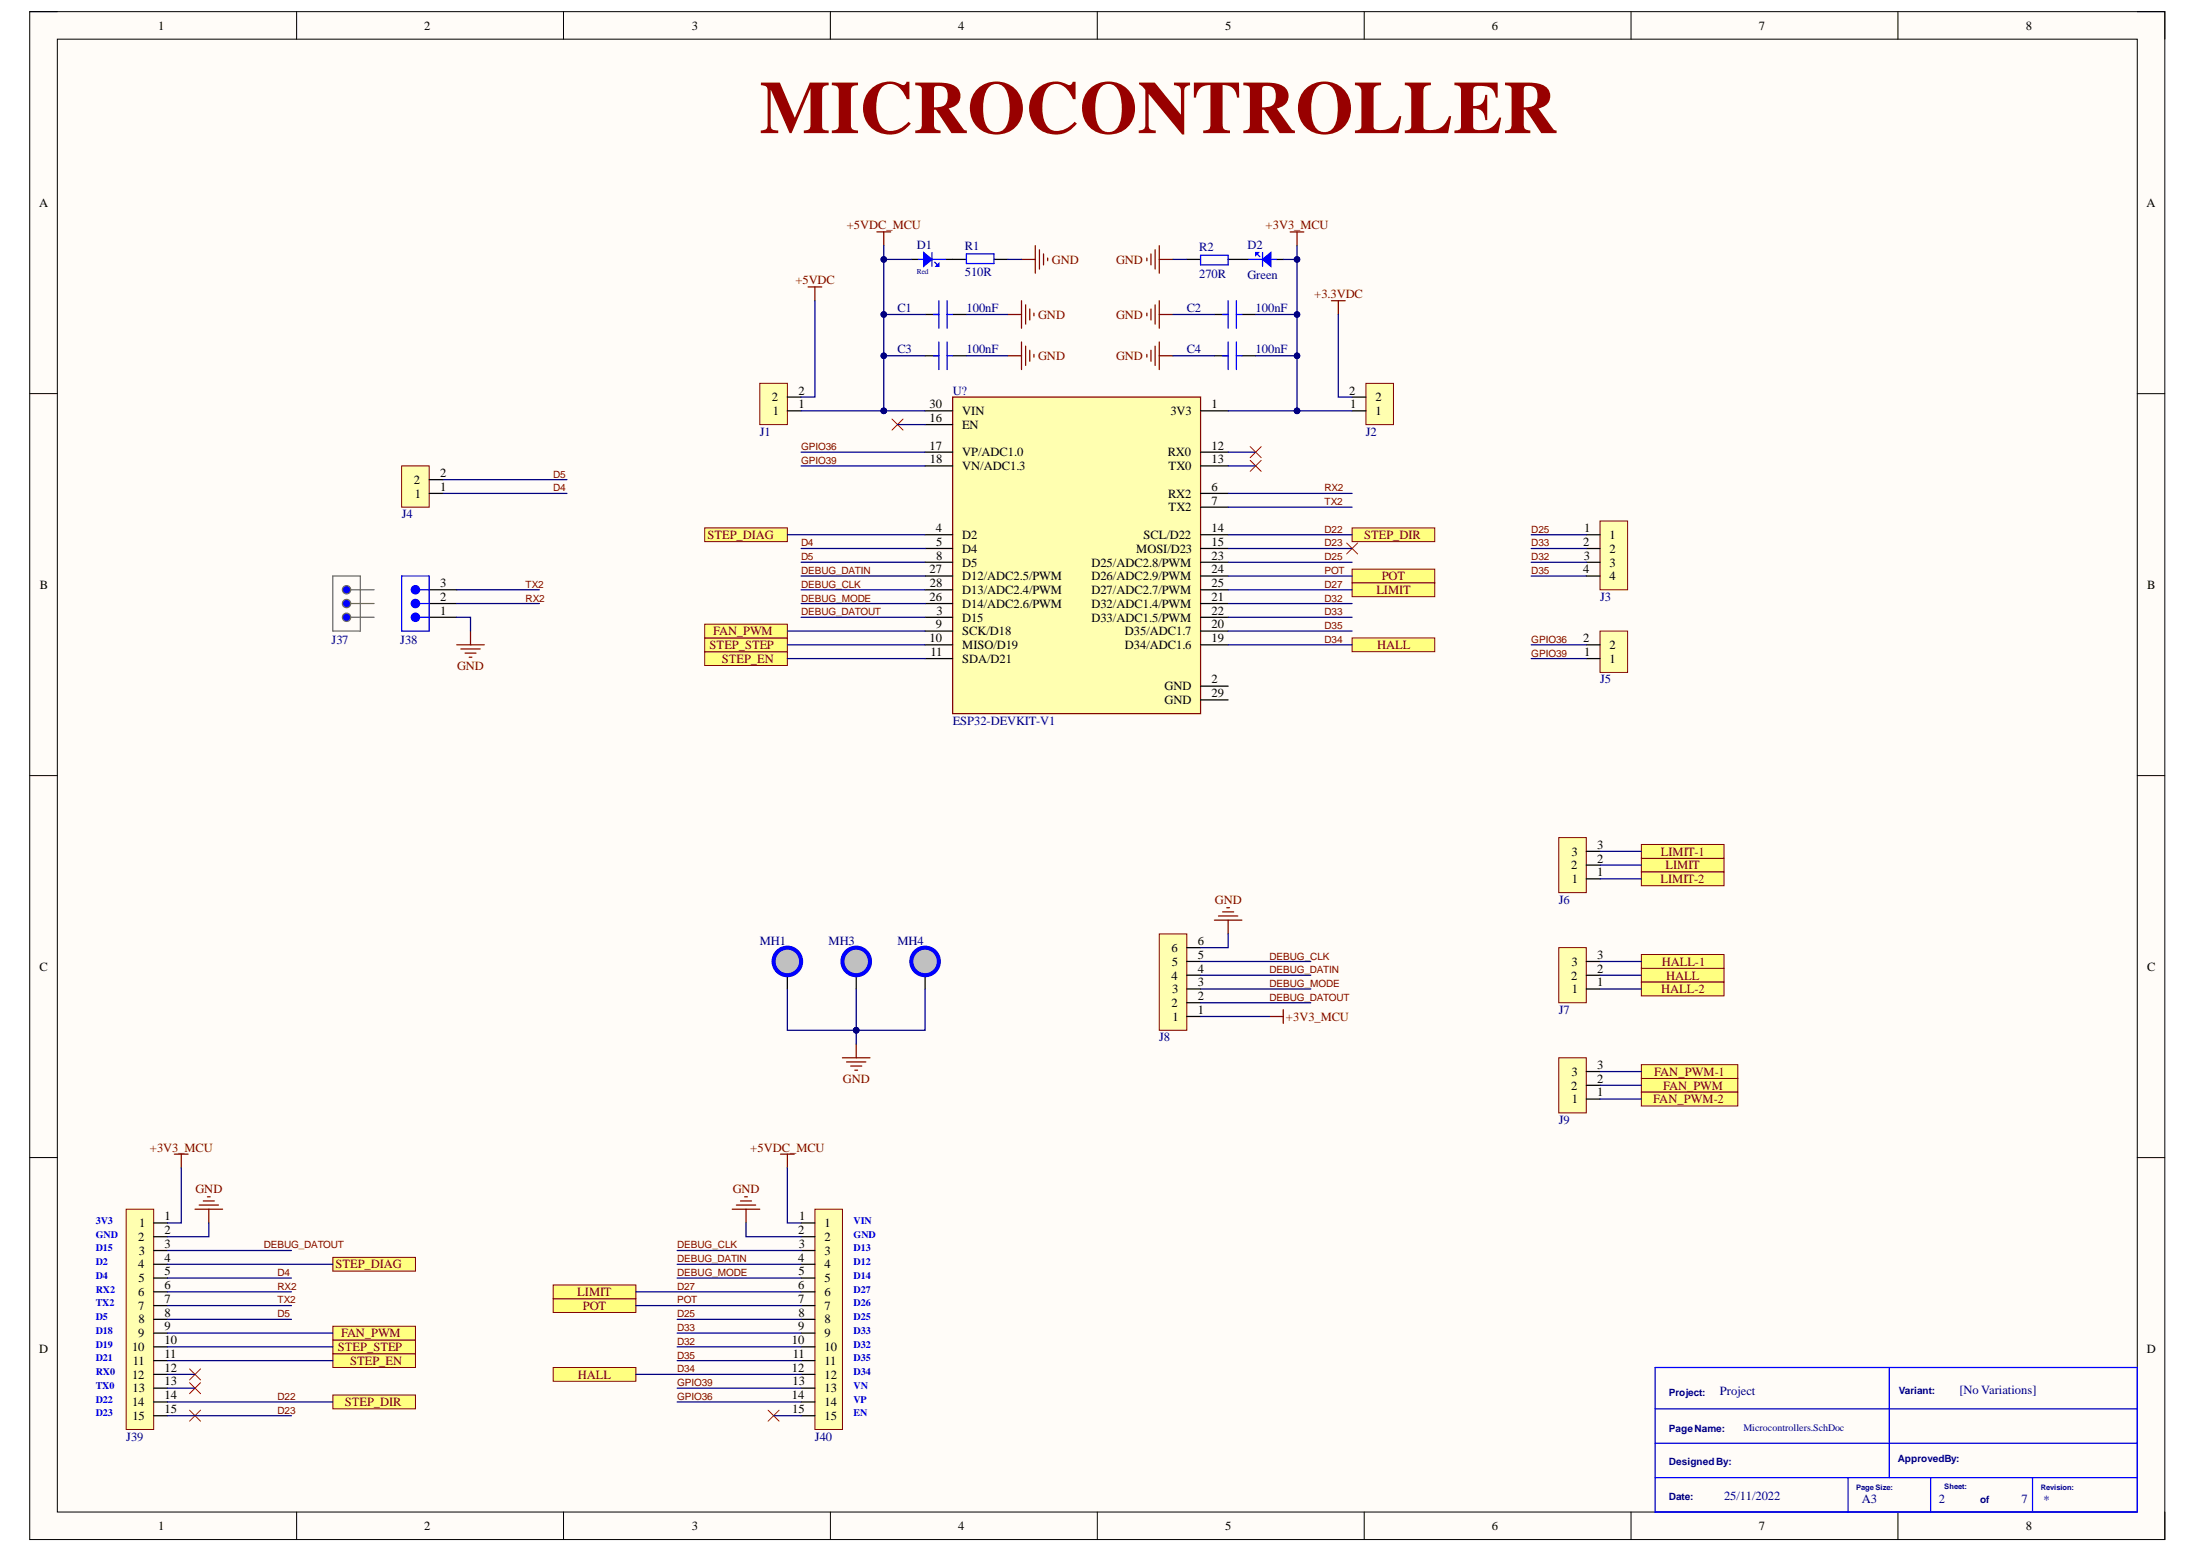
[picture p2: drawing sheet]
<svg xmlns="http://www.w3.org/2000/svg" width="297mm" height="210mm" viewBox="0 0 297 210" stroke-linecap="round" stroke-linejoin="round" font-family="sans-serif">
<defs><g id="words">
<text font-size="10.1" fill="#980000" x="102.7" y="18">MICROCONTROLLER</text>
<g font-size="1.7">
<text x="21.4" y="4">1</text>
<text x="57.3" y="4">2</text>
<text x="93.5" y="4">3</text>
<text x="129.5" y="4">4</text>
<text x="165.6" y="4">5</text>
<text x="201.6" y="4">6</text>
<text x="237.7" y="4">7</text>
<text x="273.8" y="4">8</text>
<text x="5.3" y="27.9">A</text>
<text x="290.1" y="27.9">A</text>
<text x="107.9" y="53.3">2</text>
<text x="182.3" y="53.3">2</text>
<text x="104.3" y="54.2">2</text>
<text x="104.4" y="56.1">1</text>
<text x="107.9" y="55.1">1</text>
<text x="125.6" y="55.1">30</text>
<text x="125.6" y="57">16</text>
<text x="130" y="56.1">VIN</text>
<text x="130" y="57.9">EN</text>
<text x="158.2" y="56.1">3V3</text>
<text x="163.7" y="55.1">1</text>
<text x="182.5" y="55.1">1</text>
<text x="185.9" y="56.1">1</text>
<text x="185.9" y="54.2">2</text>
<text x="55.9" y="65.4">2</text>
<text x="59.5" y="64.4">2</text>
<text x="125.6" y="60.7">17</text>
<text x="125.7" y="62.6">18</text>
<text x="130" y="61.7">VP/ADC1.0</text>
<text x="130" y="63.5">VN/ADC1.3</text>
<text x="157.8" y="61.7">RX0</text>
<text x="157.9" y="63.5">TX0</text>
<text x="163.7" y="60.7">12</text>
<text x="163.7" y="62.6">13</text>
<text x="56.1" y="67.2">1</text>
<text x="59.5" y="66.3">1</text>
<text x="126.5" y="71.9">4</text>
<text x="157.8" y="67.2">RX2</text>
<text x="157.9" y="69.1">TX2</text>
<text x="163.7" y="66.3">6</text>
<text x="163.7" y="68.2">7</text>
<text x="163.7" y="71.9">14</text>
<text x="214.1" y="71.9">1</text>
<text x="125.6" y="77.4">27</text>
<text x="126.5" y="73.7">5</text>
<text x="126.5" y="75.6">8</text>
<text x="130" y="72.8">D2</text>
<text x="130" y="74.7">D4</text>
<text x="130" y="76.5">D5</text>
<text x="147.5" y="76.5">D25/ADC2.8/PWM</text>
<text x="153.5" y="74.7">MOSI/D23</text>
<text x="154.5" y="72.8">SCL/D22</text>
<text x="163.7" y="73.7">15</text>
<text x="163.7" y="75.6">23</text>
<text x="163.7" y="77.4">24</text>
<text x="214" y="73.7">2</text>
<text x="214" y="77.4">4</text>
<text x="214" y="75.6">3</text>
<text x="217.5" y="72.8">1</text>
<text x="217.5" y="74.7">2</text>
<text x="217.5" y="76.5">3</text>
<text x="5.4" y="79.6">B</text>
<text x="59.5" y="83">1</text>
<text x="59.5" y="81.2">2</text>
<text x="59.5" y="79.3">3</text>
<text x="125.6" y="81.2">26</text>
<text x="125.7" y="79.3">28</text>
<text x="126.6" y="83">3</text>
<text x="130" y="78.4">D12/ADC2.5/PWM</text>
<text x="130" y="80.2">D13/ADC2.4/PWM</text>
<text x="130" y="82.1">D14/ADC2.6/PWM</text>
<text x="130" y="84">D15</text>
<text x="147.5" y="78.4">D26/ADC2.9/PWM</text>
<text x="147.5" y="80.2">D27/ADC2.7/PWM</text>
<text x="147.5" y="82.1">D32/ADC1.4/PWM</text>
<text x="147.5" y="84">D33/ADC1.5/PWM</text>
<text x="163.7" y="79.3">25</text>
<text x="163.7" y="81.2">21</text>
<text x="163.7" y="83">22</text>
<text x="217.5" y="78.4">4</text>
<text x="290.2" y="79.6">B</text>
<text x="125.6" y="86.7">10</text>
<text x="125.8" y="88.6">11</text>
<text x="126.5" y="84.9">9</text>
<text x="130" y="85.8">SCK/D18</text>
<text x="130" y="87.7">MISO/D19</text>
<text x="130" y="89.5">SDA/D21</text>
<text x="152" y="85.8">D35/ADC1.7</text>
<text x="152" y="87.7">D34/ADC1.6</text>
<text x="163.7" y="84.9">20</text>
<text x="163.7" y="86.7">19</text>
<text x="214" y="86.7">2</text>
<text x="214.1" y="88.6">1</text>
<text x="217.5" y="89.5">1</text>
<text x="217.5" y="87.7">2</text>
<text x="157.4" y="93.2">GND</text>
<text x="157.4" y="95.1">GND</text>
<text x="163.7" y="92.3">2</text>
<text x="163.7" y="94.2">29</text>
<text x="212.3" y="117.4">2</text>
<text x="212.4" y="115.6">3</text>
<text x="212.4" y="119.3">1</text>
<text x="215.9" y="118.4">1</text>
<text x="215.9" y="116.5">2</text>
<text x="215.9" y="114.7">3</text>
<text x="5.3" y="131.1">C</text>
<text x="158.3" y="128.6">6</text>
<text x="158.4" y="130.5">5</text>
<text x="161.9" y="131.4">4</text>
<text x="161.9" y="129.5">5</text>
<text x="161.9" y="127.7">6</text>
<text x="212.4" y="130.5">3</text>
<text x="215.9" y="131.4">2</text>
<text x="215.9" y="129.5">3</text>
<text x="290.2" y="131.1">C</text>
<text x="158.3" y="136">2</text>
<text x="158.3" y="132.3">4</text>
<text x="158.4" y="134.2">3</text>
<text x="158.4" y="137.9">1</text>
<text x="161.9" y="137">1</text>
<text x="161.9" y="135.1">2</text>
<text x="161.9" y="133.2">3</text>
<text x="212.3" y="132.3">2</text>
<text x="212.4" y="134.2">1</text>
<text x="215.9" y="133.2">1</text>
<text x="212.3" y="147.2">2</text>
<text x="212.4" y="145.3">3</text>
<text x="212.4" y="149">1</text>
<text x="215.9" y="148.1">1</text>
<text x="215.9" y="146.2">2</text>
<text x="215.9" y="144.4">3</text>
<text x="18.7" y="167.6">2</text>
<text x="18.8" y="165.8">1</text>
<text x="22.2" y="164.8">1</text>
<text x="22.2" y="166.7">2</text>
<text x="107.9" y="166.7">2</text>
<text x="108" y="164.8">1</text>
<text x="111.4" y="165.8">1</text>
<text x="111.4" y="167.6">2</text>
<text x="18.7" y="171.3">4</text>
<text x="18.7" y="173.2">5</text>
<text x="18.8" y="169.5">3</text>
<text x="22.2" y="168.5">3</text>
<text x="22.2" y="170.4">4</text>
<text x="22.2" y="172.3">5</text>
<text x="107.9" y="170.4">4</text>
<text x="107.9" y="172.3">5</text>
<text x="108" y="168.5">3</text>
<text x="111.4" y="169.5">3</text>
<text x="111.4" y="171.3">4</text>
<text x="111.4" y="173.2">5</text>
<text x="18.7" y="175.1">6</text>
<text x="18.7" y="176.9">7</text>
<text x="18.7" y="178.8">8</text>
<text x="22.2" y="174.1">6</text>
<text x="22.2" y="176">7</text>
<text x="22.2" y="177.8">8</text>
<text x="22.2" y="179.7">9</text>
<text x="107.9" y="174.1">6</text>
<text x="107.9" y="176">7</text>
<text x="107.9" y="179.7">9</text>
<text x="107.9" y="177.8">8</text>
<text x="111.4" y="175.1">6</text>
<text x="111.4" y="176.9">7</text>
<text x="111.4" y="178.8">8</text>
<text x="5.3" y="182.7">D</text>
<text x="17.8" y="182.5">10</text>
<text x="18" y="184.3">11</text>
<text x="18.7" y="180.6">9</text>
<text x="22.2" y="181.6">10</text>
<text x="22.2" y="183.4">11</text>
<text x="22.2" y="185.3">12</text>
<text x="107" y="181.6">10</text>
<text x="107" y="185.3">12</text>
<text x="107.1" y="183.4">11</text>
<text x="111.4" y="180.6">9</text>
<text x="111.4" y="182.5">10</text>
<text x="111.4" y="184.3">11</text>
<text x="290.1" y="182.7">D</text>
<text x="17.8" y="186.2">12</text>
<text x="17.8" y="190">14</text>
<text x="17.9" y="191.8">15</text>
<text x="17.9" y="188.1">13</text>
<text x="22.2" y="187.1">13</text>
<text x="22.2" y="189">14</text>
<text x="22.2" y="190.9">15</text>
<text x="107" y="189">14</text>
<text x="107.1" y="190.9">15</text>
<text x="107.1" y="187.1">13</text>
<text x="111.4" y="186.2">12</text>
<text x="111.4" y="188.1">13</text>
<text x="111.4" y="190">14</text>
<text x="111.4" y="191.8">15</text>
<text x="21.4" y="206.7">1</text>
<text x="57.3" y="206.7">2</text>
<text x="93.5" y="206.7">3</text>
<text x="129.5" y="206.7">4</text>
<text x="165.6" y="206.7">5</text>
<text x="201.6" y="206.7">6</text>
<text x="237.7" y="206.7">7</text>
<text x="273.8" y="206.7">8</text>
</g>
<g font-size="1.7" fill="#800000">
<text x="114.4" y="31">+5VDC_MCU</text>
<text x="142.2" y="35.6">GND</text>
<text x="150.8" y="35.6">GND</text>
<text x="171" y="31">+3V3_MCU</text>
<text x="107.5" y="38.4">+5VDC</text>
<text x="177.6" y="40.3">+3.3VDC</text>
<text x="140.3" y="43.1">GND</text>
<text x="150.8" y="43.1">GND</text>
<text x="140.3" y="48.6">GND</text>
<text x="150.8" y="48.6">GND</text>
<text x="95.6" y="72.8">STEP_DIAG</text>
<text x="184.4" y="72.8">STEP_DIR</text>
<text x="186" y="80.2">LIMIT</text>
<text x="186.7" y="78.4">POT</text>
<text x="95.9" y="87.7">STEP_STEP</text>
<text x="96.4" y="85.8">FAN_PWM</text>
<text x="97.5" y="89.5">STEP_EN</text>
<text x="186.1" y="87.7">HALL</text>
<text x="61.8" y="90.5">GND</text>
<text x="224.4" y="119.3">LIMIT-2</text>
<text x="224.4" y="115.6">LIMIT-1</text>
<text x="225.1" y="117.4">LIMIT</text>
<text x="164.2" y="122.1">GND</text>
<text x="224.6" y="130.5">HALL-1</text>
<text x="173.8" y="137.9">+3V3_MCU</text>
<text x="224.5" y="134.2">HALL-2</text>
<text x="225.2" y="132.3">HALL</text>
<text x="113.9" y="146.2">GND</text>
<text x="223.4" y="149">FAN_PWM-2</text>
<text x="223.6" y="145.3">FAN_PWM-1</text>
<text x="224.8" y="147.2">FAN_PWM</text>
<text x="20.3" y="155.5">+3V3_MCU</text>
<text x="101.4" y="155.5">+5VDC_MCU</text>
<text x="26.4" y="161.1">GND</text>
<text x="99" y="161.1">GND</text>
<text x="45.3" y="171.3">STEP_DIAG</text>
<text x="78" y="175.1">LIMIT</text>
<text x="78.8" y="176.9">POT</text>
<text x="45.7" y="182.5">STEP_STEP</text>
<text x="46.1" y="180.6">FAN_PWM</text>
<text x="47.3" y="184.3">STEP_EN</text>
<text x="46.6" y="190">STEP_DIR</text>
<text x="78.1" y="186.2">HALL</text>
</g>
<g font-size="1.7" fill="#000080">
<text x="123.9" y="33.6">D1</text>
<text x="130.4" y="33.8">R1</text>
<text x="162.1" y="33.9">R2</text>
<text x="168.6" y="33.6">D2</text>
<text x="130.4" y="37.3">510R</text>
<text x="162.1" y="37.5">270R</text>
<text x="168.6" y="37.7">Green</text>
<text x="121.3" y="47.7">C3</text>
<text x="121.3" y="42.1">C1</text>
<text x="130.6" y="47.7">100nF</text>
<text x="130.6" y="42.1">100nF</text>
<text x="160.4" y="47.7">C4</text>
<text x="160.4" y="42.1">C2</text>
<text x="169.7" y="47.7">100nF</text>
<text x="169.7" y="42.1">100nF</text>
<text x="128.8" y="53.3">U?</text>
<text x="102.7" y="58.9">J1</text>
<text x="184.6" y="58.9">J2</text>
<text x="54.3" y="70">J4</text>
<text x="216.2" y="81.2">J3</text>
<text x="44.8" y="87">J37</text>
<text x="54.1" y="87">J38</text>
<text x="216.2" y="92.3">J5</text>
<text x="128.8" y="97.9">ESP32-DEVKIT-V1</text>
<text x="210.7" y="122.1">J6</text>
<text x="102.7" y="127.7">MH1</text>
<text x="112" y="127.7">MH3</text>
<text x="121.3" y="127.7">MH4</text>
<text x="210.7" y="137">J7</text>
<text x="156.7" y="140.7">J8</text>
<text x="210.7" y="151.8">J9</text>
<text x="232.4" y="188.4">Project</text>
<text x="264.8" y="188.3">[No Variations]</text>
<text x="17" y="194.6">J39</text>
<text x="110.1" y="194.6">J40</text>
<text x="233" y="202.6">25/11/2022</text>
<text x="251.6" y="203">A3</text>
<text x="262" y="203">2</text>
<text x="273.2" y="203">7</text>
<text x="276.2" y="203.1">*</text>
</g>
<g font-size="1.4" fill="#800000">
<text x="74.8" y="64.5">D5</text>
<text x="108.2" y="60.8">GPIO36</text>
<text x="108.2" y="62.7">GPIO39</text>
<text x="74.8" y="66.4">D4</text>
<text x="179" y="68.2">TX2</text>
<text x="179" y="66.4">RX2</text>
<text x="179" y="72">D22</text>
<text x="206.9" y="72">D25</text>
<text x="108.2" y="77.5">DEBUG_DATIN</text>
<text x="108.2" y="73.8">D4</text>
<text x="108.2" y="75.7">D5</text>
<text x="179" y="77.5">POT</text>
<text x="179" y="75.7">D25</text>
<text x="179" y="73.8">D23</text>
<text x="206.9" y="75.7">D32</text>
<text x="206.9" y="73.8">D33</text>
<text x="206.9" y="77.5">D35</text>
<text x="71" y="79.4">TX2</text>
<text x="71" y="81.2">RX2</text>
<text x="108.2" y="79.4">DEBUG_CLK</text>
<text x="108.2" y="81.2">DEBUG_MODE</text>
<text x="108.2" y="83.1">DEBUG_DATOUT</text>
<text x="179" y="79.4">D27</text>
<text x="179" y="81.2">D32</text>
<text x="179" y="83.1">D33</text>
<text x="179" y="85">D35</text>
<text x="179" y="86.8">D34</text>
<text x="206.9" y="86.8">GPIO36</text>
<text x="206.9" y="88.7">GPIO39</text>
<text x="171.5" y="131.5">DEBUG_DATIN</text>
<text x="171.5" y="129.6">DEBUG_CLK</text>
<text x="171.5" y="133.3">DEBUG_MODE</text>
<text x="171.5" y="135.2">DEBUG_DATOUT</text>
<text x="35.6" y="168.6">DEBUG_DATOUT</text>
<text x="37.5" y="172.3">D4</text>
<text x="91.5" y="168.6">DEBUG_CLK</text>
<text x="91.5" y="170.5">DEBUG_DATIN</text>
<text x="91.5" y="172.3">DEBUG_MODE</text>
<text x="37.5" y="176.1">TX2</text>
<text x="37.5" y="174.2">RX2</text>
<text x="37.5" y="177.9">D5</text>
<text x="91.5" y="176.1">POT</text>
<text x="91.5" y="177.9">D25</text>
<text x="91.5" y="174.2">D27</text>
<text x="91.5" y="179.8">D33</text>
<text x="91.5" y="181.6">D32</text>
<text x="91.5" y="183.5">D35</text>
<text x="91.5" y="185.4">D34</text>
<text x="37.5" y="190.9">D23</text>
<text x="37.5" y="189.1">D22</text>
<text x="91.5" y="189.1">GPIO36</text>
<text x="91.5" y="187.2">GPIO39</text>
</g>
<g font-size="1.4" fill="#00f">
<text x="12.9" y="167.2">GND</text>
<text x="12.9" y="165.3">3V3</text>
<text x="115.4" y="167.2">GND</text>
<text x="115.4" y="165.3">VIN</text>
<text x="12.9" y="172.7">D4</text>
<text x="12.9" y="170.9">D2</text>
<text x="12.9" y="169">D15</text>
<text x="115.4" y="172.7">D14</text>
<text x="115.4" y="170.9">D12</text>
<text x="115.4" y="169">D13</text>
<text x="12.9" y="178.3">D5</text>
<text x="12.9" y="176.4">TX2</text>
<text x="12.9" y="174.6">RX2</text>
<text x="115.4" y="178.3">D25</text>
<text x="115.4" y="176.4">D26</text>
<text x="115.4" y="174.6">D27</text>
<text x="12.9" y="185.7">RX0</text>
<text x="12.9" y="183.9">D21</text>
<text x="12.9" y="182">D19</text>
<text x="12.9" y="180.2">D18</text>
<text x="115.4" y="185.7">D34</text>
<text x="115.4" y="183.9">D35</text>
<text x="115.4" y="182">D32</text>
<text x="115.4" y="180.2">D33</text>
<text x="12.9" y="191.3">D23</text>
<text x="12.9" y="189.5">D22</text>
<text x="12.9" y="187.6">TX0</text>
<text x="115.4" y="191.3">EN</text>
<text x="115.4" y="189.5">VP</text>
<text x="115.4" y="187.6">VN</text>
</g>
<g font-size="1.4" fill="#000080">
<text x="225.5" y="188.5">Project:</text>
<text x="256.6" y="188.4">Variant:</text>
<text x="225.5" y="193.4">PageName:</text>
<text x="225.5" y="197.8">DesignedBy:</text>
<text x="235.6" y="193.3">Microcontrollers.SchDoc</text>
<text x="256.5" y="197.5">ApprovedBy:</text>
<text x="225.5" y="202.7">Date:</text>
<text x="267.6" y="203.1">of</text>
</g>
<g font-size="1" fill="#000080">
<text x="123.9" y="37.1">Red</text>
<text x="250.8" y="201.2">Page Size:</text>
<text x="262.8" y="201.1">Sheet:</text>
<text x="275.8" y="201.2">Revision:</text>
</g>
</g></defs>
<path d="M4 1.6h288.6v206.4h-288.6z" fill-rule="evenodd" fill="#fffcf8"/>
<path d="M4 1.6h288.6v206.4h-288.6z" fill="none" stroke="#000" stroke-width=".14"/>
<path d="M7.7 5.3h281.1v198.9h-281.1z" fill-rule="evenodd" fill="#fffcf8"/>
<g fill="none" stroke="#000" stroke-width=".14">
<path d="M4 1.6h3.7M7.7 5.3h281.1v198.9h-281.1zM40.1 1.6v3.7M76.2 1.6v3.7M112.2 1.6v3.7M148.3 1.6v3.7M184.4 1.6v3.7M220.4 1.6v3.7M256.5 1.6v3.7M288.8 1.6h3.8v3.7M4 53.2h3.7M288.8 53.2h3.8"/>
<path d="M4 104.8h3.7M288.8 104.8h3.8M4 156.4h3.7M288.8 156.4h3.8M40.1 204.2v3.8M76.2 204.2v3.8M112.2 204.2v3.8M148.3 204.2v3.8M184.4 204.2v3.8M220.4 204.2v3.8M256.5 204.2v3.8M292.6 204.2v3.8"/>
</g>
<path d="M223.7 190.3h65.1M223.7 194.9h65.1M223.7 199.6h65.1M223.7 184.7h65.1v19.5h-65.1zM249.7 199.6v4.6M255.3 184.7v14.9M260.9 199.6v4.6M274.7 199.6v4.5" fill="none" stroke="#00f" stroke-width=".17"/>
<g fill="none" stroke="#800000" stroke-width=".17">
<path d="M109.2 38.8h1.9M110.1 38.8v1.8M136.2 48.1h1.8M136.2 42.5h1.8M138 40.6v3.7M138 46.2v3.7M138.6 41.2v2.6M138.6 46.8v2.6M139.2 41.7v1.5M139.2 47.3v1.5M139.7 42.3v.4M139.7 47.9v.3"/>
<path d="M179.9 40.6h1.9M180.9 40.6v1.9M164.1 124.3h3.7M164.7 123.7h2.6M165.2 123.2h1.5M165.8 122.6h.4M166 124.3v1.8"/>
</g>
<path d="M120.5 56.6l1.5 1.5M122 56.6l-1.5 1.5M168.9 62.2l1.5 1.5M168.9 60.3l1.5 1.5M170.4 62.2l-1.5 1.5M170.4 60.3l-1.5 1.5" fill="none" stroke="#f00" stroke-width=".14"/>
<path d="M156.7 126.1h3.7v13.1h-3.7z" fill-rule="evenodd" fill="#ffffb0"/>
<path d="M156.7 126.1h3.7v13.1h-3.7z" fill="none" stroke="#800000" stroke-width=".14"/>
<path d="M160.4 137.3h1.8M160.4 135.4h1.8M160.4 133.6h1.8M160.4 131.7h1.8M160.4 129.9h1.8M160.4 128h1.8" fill="none" stroke="#000" stroke-width=".17"/>
<path d="M95.2 88h11.2v1.9h-11.2z" fill-rule="evenodd" fill="#ffff80"/>
<path d="M95.2 88h11.2v1.9h-11.2z" fill="none" stroke="#800000" stroke-width=".14"/>
<path d="M95.2 86.2h11.2v1.8h-11.2z" fill-rule="evenodd" fill="#ffff80"/>
<path d="M95.2 86.2h11.2v1.8h-11.2z" fill="none" stroke="#800000" stroke-width=".14"/>
<path d="M182.7 71.3h11.2v1.9h-11.2z" fill-rule="evenodd" fill="#ffff80"/>
<path d="M182.7 71.3h11.2v1.9h-11.2z" fill="none" stroke="#800000" stroke-width=".14"/>
<path d="M182.7 86.2h11.2v1.8h-11.2z" fill-rule="evenodd" fill="#ffff80"/>
<path d="M182.7 86.2h11.2v1.8h-11.2z" fill="none" stroke="#800000" stroke-width=".14"/>
<path d="M182.7 76.9h11.2v1.8h-11.2z" fill-rule="evenodd" fill="#ffff80"/>
<path d="M182.7 76.9h11.2v1.8h-11.2z" fill="none" stroke="#800000" stroke-width=".14"/>
<path d="M95.2 84.3h11.2v1.9h-11.2z" fill-rule="evenodd" fill="#ffff80"/>
<path d="M95.2 84.3h11.2v1.9h-11.2z" fill="none" stroke="#800000" stroke-width=".14"/>
<path d="M221.8 128.9h11.2v1.9h-11.2z" fill-rule="evenodd" fill="#ffff80"/>
<path d="M221.8 128.9h11.2v1.9h-11.2z" fill="none" stroke="#800000" stroke-width=".14"/>
<path d="M221.8 130.8h11.2v1.9h-11.2z" fill-rule="evenodd" fill="#ffff80"/>
<path d="M221.8 130.8h11.2v1.9h-11.2z" fill="none" stroke="#800000" stroke-width=".14"/>
<path d="M221.8 132.7h11.2v1.8h-11.2z" fill-rule="evenodd" fill="#ffff80"/>
<path d="M221.8 132.7h11.2v1.8h-11.2z" fill="none" stroke="#800000" stroke-width=".14"/>
<path d="M221.8 145.7h13v1.8h-13z" fill-rule="evenodd" fill="#ffff80"/>
<path d="M221.8 145.7h13v1.8h-13z" fill="none" stroke="#800000" stroke-width=".14"/>
<path d="M221.8 143.8h13v1.9h-13z" fill-rule="evenodd" fill="#ffff80"/>
<path d="M221.8 143.8h13v1.9h-13z" fill="none" stroke="#800000" stroke-width=".14"/>
<path d="M221.8 147.5h13v1.9h-13z" fill-rule="evenodd" fill="#ffff80"/>
<path d="M221.8 147.5h13v1.9h-13z" fill="none" stroke="#800000" stroke-width=".14"/>
<path d="M182.7 78.7h11.2v1.9h-11.2z" fill-rule="evenodd" fill="#ffff80"/>
<path d="M182.7 78.7h11.2v1.9h-11.2z" fill="none" stroke="#800000" stroke-width=".14"/>
<path d="M221.8 115.9h11.2v1.9h-11.2z" fill-rule="evenodd" fill="#ffff80"/>
<path d="M221.8 115.9h11.2v1.9h-11.2z" fill="none" stroke="#800000" stroke-width=".14"/>
<path d="M221.8 114.1h11.2v1.8h-11.2z" fill-rule="evenodd" fill="#ffff80"/>
<path d="M221.8 114.1h11.2v1.8h-11.2z" fill="none" stroke="#800000" stroke-width=".14"/>
<path d="M221.8 117.8h11.2v1.8h-11.2z" fill-rule="evenodd" fill="#ffff80"/>
<path d="M221.8 117.8h11.2v1.8h-11.2z" fill="none" stroke="#800000" stroke-width=".14"/>
<path d="M102.7 51.8h3.7v5.5h-3.7z" fill-rule="evenodd" fill="#ffffb0"/>
<path d="M102.7 51.8h3.7v5.5h-3.7z" fill="none" stroke="#800000" stroke-width=".14"/>
<path d="M106.4 55.5h1.9M106.4 53.6h1.9" fill="none" stroke="#000" stroke-width=".17"/>
<path d="M184.6 51.8h3.7v5.6h-3.7z" fill-rule="evenodd" fill="#ffffb0"/>
<path d="M184.6 51.8h3.7v5.6h-3.7z" fill="none" stroke="#800000" stroke-width=".14"/>
<path d="M125 48.1h1.9M125 42.5h1.9M128.7 48.1h1.9M128.7 42.5h1.9M182.7 55.5h1.9M182.7 53.6h1.9" fill="none" stroke="#000" stroke-width=".17"/>
<path d="M126.1 48.1h.8M126.1 42.5h.8M126.9 40.6v3.7M126.9 46.2v3.7M128 40.6v3.7M128 46.2v3.7M128 48.1h.7M128 42.5h.7" fill="none" stroke="#00f" stroke-width=".17"/>
<path d="M95.2 71.3h11.2v1.9h-11.2z" fill-rule="evenodd" fill="#ffff80"/>
<path d="M95.2 71.3h11.2v1.9h-11.2z" fill="none" stroke="#800000" stroke-width=".14"/>
<path d="M210.6 113.1h3.8v7.5h-3.8z" fill-rule="evenodd" fill="#ffffb0"/>
<path d="M210.6 113.1h3.8v7.5h-3.8z" fill="none" stroke="#800000" stroke-width=".14"/>
<path d="M214.4 118.7h1.8M214.4 116.9h1.8M214.4 115h1.8" fill="none" stroke="#000" stroke-width=".17"/>
<path d="M210.6 128h3.8v7.4h-3.8z" fill-rule="evenodd" fill="#ffffb0"/>
<path d="M210.6 128h3.8v7.4h-3.8z" fill="none" stroke="#800000" stroke-width=".14"/>
<path d="M214.4 133.6h1.8M214.4 131.7h1.8M214.4 129.9h1.8" fill="none" stroke="#000" stroke-width=".17"/>
<path d="M210.6 142.9h3.8v7.4h-3.8z" fill-rule="evenodd" fill="#ffffb0"/>
<path d="M210.6 142.9h3.8v7.4h-3.8z" fill="none" stroke="#800000" stroke-width=".14"/>
<path d="M106.4 131.7v1.9M214.4 148.5h1.8M214.4 146.6h1.8M214.4 144.7h1.8" fill="none" stroke="#000" stroke-width=".17"/>
<circle cx="106.4" cy="129.9" r="1.86" fill="#c0c0c0"/>
<circle cx="106.4" cy="129.9" r="1.86" fill="none" stroke="#00f" stroke-width=".55"/>
<path d="M115.7 131.7v1.9" fill="none" stroke="#000" stroke-width=".17"/>
<circle cx="115.7" cy="129.9" r="1.86" fill="#c0c0c0"/>
<circle cx="115.7" cy="129.9" r="1.86" fill="none" stroke="#00f" stroke-width=".55"/>
<path d="M125 131.7v1.9" fill="none" stroke="#000" stroke-width=".17"/>
<circle cx="125" cy="129.9" r="1.86" fill="#c0c0c0"/>
<circle cx="125" cy="129.9" r="1.86" fill="none" stroke="#00f" stroke-width=".55"/>
<g fill="none" stroke="#800000" stroke-width=".17">
<path d="M155 42.3v.4M155 47.9v.3M155.5 41.7v1.5M155.5 47.3v1.5M156.1 41.2v2.6M156.1 46.8v2.6M156.7 40.6v3.7M156.7 46.2v3.7M156.7 42.5h1.8M156.7 48.1h1.8M113.8 142.9h3.8M114.4 143.4h2.6"/>
<path d="M115 144h1.5M115.5 144.6h.4M115.7 141v1.9"/>
</g>
<path d="M167.8 35h1M172.5 35h.9M164.1 48.1h1.9M164.1 42.5h1.9M167.8 48.1h1.9M167.8 42.5h1.9" fill="none" stroke="#000" stroke-width=".17"/>
<path d="M168.8 35h3.7M170.6 34.1v1.9M165.2 48.1h.8M165.2 42.5h.8M166 40.6v3.7M166 46.2v3.7M167.1 40.6v3.7M167.1 46.2v3.7M167.1 48.1h.7M167.1 42.5h.7" fill="none" stroke="#00f" stroke-width=".17"/>
<path d="M170.6 35l1.1-.9v1.9z" fill="#00f"/>
<path d="M169.7 34.1l.6 .6M170.6 35l1.1-.9v1.9z" fill="none" stroke="#00f" stroke-width=".17"/>
<path d="M169.7 34.1h.4l-.4 .4z" fill="#00f"/>
<path d="M124.1 35h3.7M125.9 34.1v1.9M162.2 34.5h3.8v1.3h-3.8zM169.7 34.1h.4l-.4 .4z" fill="none" stroke="#00f" stroke-width=".17"/>
<path d="M123.2 35h.9M127.8 35h.9M160.4 35h1.8M166 35h1.8" fill="none" stroke="#000" stroke-width=".17"/>
<path d="M138 35h1.9M139.9 33.2v3.7M140.5 33.7v2.6M141 34.3v1.5M141.6 34.9v.3" fill="none" stroke="#800000" stroke-width=".17"/>
<path d="M124.8 34.1l1.1 .9-1.1 1z" fill="#00f"/>
<path d="M124.8 34.1l1.1 .9-1.1 1zM126.3 35.4l.6 .6" fill="none" stroke="#00f" stroke-width=".17"/>
<path d="M126.5 36l.4-.4v.4z" fill="#00f"/>
<path d="M126.5 36l.4-.4v.4zM130.6 34.3h3.7v1.3h-3.7z" fill="none" stroke="#00f" stroke-width=".17"/>
<path d="M128.7 35h1.9M134.3 35h1.9" fill="none" stroke="#000" stroke-width=".17"/>
<path d="M155 34.9v.3M155.5 34.3v1.5M156.1 33.7v2.6M156.7 33.2v3.7M156.7 35h1.8M174.3 31.3h1.9M175.3 31.3v1.9M171.6 137.3h1.8M173.4 136.4v1.8" fill="none" stroke="#800000" stroke-width=".17"/>
<path d="M216.2 70.4h3.8v9.3h-3.8z" fill-rule="evenodd" fill="#ffffb0"/>
<path d="M216.2 70.4h3.8v9.3h-3.8z" fill="none" stroke="#800000" stroke-width=".14"/>
<path d="M214.4 72.2h1.8M214.4 74.1h1.8M214.4 75.9h1.8M214.4 77.8h1.8" fill="none" stroke="#000" stroke-width=".17"/>
<path d="M216.2 85.2h3.8v5.6h-3.8z" fill-rule="evenodd" fill="#ffffb0"/>
<path d="M216.2 85.2h3.8v5.6h-3.8z" fill="none" stroke="#800000" stroke-width=".14"/>
<path d="M214.4 89h1.8M214.4 87.1h1.8" fill="none" stroke="#000" stroke-width=".17"/>
<path d="M182 73.3l1.5 1.5M183.5 73.3l-1.5 1.5" fill="none" stroke="#f00" stroke-width=".14"/>
<path d="M54.3 62.9h3.7v5.6h-3.7z" fill-rule="evenodd" fill="#ffffb0"/>
<path d="M54.3 62.9h3.7v5.6h-3.7z" fill="none" stroke="#800000" stroke-width=".14"/>
<path d="M58 66.6h1.9M58 64.8h1.9M58 79.7h3.7M58 83.4h3.7M58 81.5h3.7" fill="none" stroke="#000" stroke-width=".17"/>
<path d="M54.3 77.8h3.7v7.4h-3.7zM56.7 79.7h1.3M56.7 83.4h1.3M56.7 81.5h1.3" fill="none" stroke="#00f" stroke-width=".17"/>
<circle cx="56.1" cy="81.5" r=".56" fill="#00f"/>
<circle cx="56.1" cy="81.5" r=".56" fill="none" stroke="#00f" stroke-width=".17"/>
<circle cx="56.1" cy="79.7" r=".56" fill="#00f"/>
<circle cx="56.1" cy="79.7" r=".56" fill="none" stroke="#00f" stroke-width=".17"/>
<circle cx="56.1" cy="83.4" r=".56" fill="#00f"/>
<circle cx="56.1" cy="83.4" r=".56" fill="none" stroke="#00f" stroke-width=".17"/>
<path d="M45 77.8h3.7v7.4h-3.7zM47.4 79.7h1.3M47.4 83.4h1.3M47.4 81.5h1.3" fill="none" stroke="#666" stroke-width=".17"/>
<circle cx="46.8" cy="81.5" r=".56" fill="#00f"/>
<circle cx="46.8" cy="81.5" r=".56" fill="none" stroke="#666" stroke-width=".17"/>
<circle cx="46.8" cy="79.7" r=".56" fill="#00f"/>
<circle cx="46.8" cy="79.7" r=".56" fill="none" stroke="#666" stroke-width=".17"/>
<circle cx="46.8" cy="83.4" r=".56" fill="#00f"/>
<g fill="none" stroke="#666" stroke-width=".17">
<path d="M48.7 79.7h1.9M48.7 83.4h1.9M48.7 81.5h1.9"/>
<circle cx="46.8" cy="83.4" r=".56"/>
</g>
<path d="M61.7 87.1h3.8M62.3 87.7h2.6M62.8 88.2h1.5M63.4 88.8h.4M63.6 85.2v1.9" fill="none" stroke="#800000" stroke-width=".17"/>
<path d="M17.1 163.3h3.7v29.8h-3.7z" fill-rule="evenodd" fill="#ffffb0"/>
<path d="M17.1 163.3h3.7v29.8h-3.7z" fill="none" stroke="#800000" stroke-width=".14"/>
<g fill="none" stroke="#000" stroke-width=".17">
<path d="M20.8 165.2h1.8M20.8 167h1.8M20.8 168.9h1.8M20.8 170.8h1.8M20.8 174.5h1.8M20.8 176.3h1.8M20.8 178.2h1.8M20.8 172.6h1.8M20.8 180.1h1.8M20.8 181.9h1.8M20.8 183.8h1.8M20.8 185.6h1.8"/>
<path d="M20.8 187.5h1.8M20.8 189.4h1.8M20.8 191.2h1.8"/>
</g>
<path d="M110.1 163.3h3.8v29.8h-3.8z" fill-rule="evenodd" fill="#ffffb0"/>
<path d="M110.1 163.3h3.8v29.8h-3.8z" fill="none" stroke="#800000" stroke-width=".14"/>
<g fill="none" stroke="#000" stroke-width=".17">
<path d="M108.3 165.2h1.8M108.3 167h1.8M108.3 168.9h1.8M108.3 170.8h1.8M108.3 172.6h1.8M108.3 174.5h1.8M108.3 176.3h1.8M108.3 178.2h1.8M108.3 180.1h1.8M108.3 181.9h1.8M108.3 183.8h1.8M108.3 185.6h1.8"/>
<path d="M108.3 187.5h1.8M108.3 189.4h1.8M108.3 191.2h1.8"/>
</g>
<path d="M23.6 155.9h1.8M24.5 155.9v1.9M26.4 163.3h3.7M26.9 162.8h2.6M27.5 162.2h1.5M28 161.7h.4M28.2 163.3v1.9" fill="none" stroke="#800000" stroke-width=".17"/>
<path d="M45 169.8h11.1v1.9h-11.1z" fill-rule="evenodd" fill="#ffff80"/>
<path d="M45 169.8h11.1v1.9h-11.1z" fill="none" stroke="#800000" stroke-width=".14"/>
<path d="M45 182.9h11.1v1.8h-11.1z" fill-rule="evenodd" fill="#ffff80"/>
<path d="M45 182.9h11.1v1.8h-11.1z" fill="none" stroke="#800000" stroke-width=".14"/>
<path d="M45 181h11.1v1.9h-11.1z" fill-rule="evenodd" fill="#ffff80"/>
<path d="M45 181h11.1v1.9h-11.1z" fill="none" stroke="#800000" stroke-width=".14"/>
<path d="M45 179.1h11.1v1.9h-11.1z" fill-rule="evenodd" fill="#ffff80"/>
<path d="M45 179.1h11.1v1.9h-11.1z" fill="none" stroke="#800000" stroke-width=".14"/>
<path d="M25.6 186.8l1.5 1.4M25.6 184.9l1.5 1.5M27.1 186.8l-1.5 1.4M27.1 184.9l-1.5 1.5" fill="none" stroke="#f00" stroke-width=".14"/>
<path d="M45 188.4h11.1v1.9h-11.1z" fill-rule="evenodd" fill="#ffff80"/>
<path d="M45 188.4h11.1v1.9h-11.1z" fill="none" stroke="#800000" stroke-width=".14"/>
<path d="M25.6 190.5l1.5 1.5M27.1 190.5l-1.5 1.5M103.8 190.5l1.5 1.5M105.3 190.5l-1.5 1.5" fill="none" stroke="#f00" stroke-width=".14"/>
<path d="M99 163.3h3.7M99.5 162.8h2.6M100.1 162.2h1.5M100.6 161.7h.4M100.8 163.3v1.9" fill="none" stroke="#800000" stroke-width=".17"/>
<path d="M74.8 175.4h11.1v1.9h-11.1z" fill-rule="evenodd" fill="#ffff80"/>
<path d="M74.8 175.4h11.1v1.9h-11.1z" fill="none" stroke="#800000" stroke-width=".14"/>
<path d="M74.8 173.6h11.1v1.8h-11.1z" fill-rule="evenodd" fill="#ffff80"/>
<path d="M74.8 173.6h11.1v1.8h-11.1z" fill="none" stroke="#800000" stroke-width=".14"/>
<path d="M74.8 184.7h11.1v1.9h-11.1z" fill-rule="evenodd" fill="#ffff80"/>
<path d="M74.8 184.7h11.1v1.9h-11.1z" fill="none" stroke="#800000" stroke-width=".14"/>
<path d="M118.5 31.3h1.9M119.4 31.3v1.9M105.5 155.9h1.8M106.4 155.9v1.9" fill="none" stroke="#800000" stroke-width=".17"/>
<path d="M128.7 53.6h33.5v42.8h-33.5z" fill-rule="evenodd" fill="#ffffb0"/>
<path d="M128.7 53.6h33.5v42.8h-33.5z" fill="none" stroke="#800000" stroke-width=".17"/>
<g fill="none" stroke="#000" stroke-width=".17">
<path d="M125 55.5h3.7M125 57.3h3.7M162.2 55.5h3.8M125 61.1h3.7M125 62.9h3.7M125 72.2h3.7M125 74.1h3.7M125 75.9h3.7M125 77.8h3.7M125 79.7h3.7M162.2 61.1h3.8M162.2 62.9h3.8"/>
<path d="M162.2 72.2h3.8M162.2 74.1h3.8M162.2 75.9h3.8M162.2 77.8h3.8M162.2 79.7h3.8M162.2 66.6h3.8M162.2 68.5h3.8M125 81.5h3.7M125 83.4h3.7M125 85.2h3.7M125 87.1h3.7M125 89h3.7"/>
<path d="M162.2 81.5h3.8M162.2 83.4h3.8M162.2 85.2h3.8M162.2 87.1h3.8M162.2 92.7h3.8M162.2 94.5h3.8"/>
</g>
<g fill="none" stroke="#000080" stroke-width=".17">
<path d="M121.3 57.3h3.7M130.6 48.1h5.6M180.9 42.5v11.1h1.8M108.3 77.8h16.7M108.3 79.7h16.7M108.3 61.1h16.7M108.3 62.9h16.7M166 61.1h3.7M166 62.9h3.7M166 77.8h16.7M166 72.2h16.7M166 79.7h16.7"/>
<path d="M166 75.9h16.7M166 74.1h16.7M166 68.5h16.7M166 66.6h16.7M106.4 89h18.6M106.4 87.1h18.6M106.4 85.2h18.6M108.3 81.5h16.7M108.3 83.4h16.7M166 87.1h16.7M166 81.5h16.7M166 85.2h16.7"/>
<path d="M166 83.4h16.7M216.2 116.9h5.6M216.2 115h5.6M216.2 118.7h5.6M125 133.6v5.6h-9.3M162.2 135.4h14.9M162.2 133.6h14.9M162.2 131.7h14.9M162.2 129.9h14.9M216.2 133.6h5.6M216.2 131.7h5.6M216.2 129.9h5.6"/>
<path d="M216.2 146.6h5.6M216.2 144.7h5.6M216.2 148.5h5.6"/>
</g>
<circle cx="115.7" cy="139.2" r=".37" fill="#000080"/>
<circle cx="115.7" cy="139.2" r=".37" fill="none" stroke="#000080" stroke-width=".14"/>
<path d="M119.4 48.1h5.6" fill="none" stroke="#000080" stroke-width=".17"/>
<circle cx="119.4" cy="48.1" r=".37" fill="#000080"/>
<circle cx="119.4" cy="48.1" r=".37" fill="none" stroke="#000080" stroke-width=".14"/>
<path d="M130.6 42.5h5.6M169.7 48.1h5.6v7.4" fill="none" stroke="#000080" stroke-width=".17"/>
<circle cx="175.3" cy="48.1" r=".37" fill="#000080"/>
<circle cx="175.3" cy="48.1" r=".37" fill="none" stroke="#000080" stroke-width=".14"/>
<circle cx="175.3" cy="55.5" r=".37" fill="#000080"/>
<circle cx="175.3" cy="55.5" r=".37" fill="none" stroke="#000080" stroke-width=".14"/>
<path d="M169.7 42.5h5.6v5.6" fill="none" stroke="#000080" stroke-width=".17"/>
<circle cx="175.3" cy="42.5" r=".37" fill="#000080"/>
<circle cx="175.3" cy="42.5" r=".37" fill="none" stroke="#000080" stroke-width=".14"/>
<circle cx="175.3" cy="48.1" r=".37" fill="#000080"/>
<circle cx="175.3" cy="48.1" r=".37" fill="none" stroke="#000080" stroke-width=".14"/>
<path d="M125 42.5h-5.6v13M158.5 42.5h5.6M158.5 48.1h5.6" fill="none" stroke="#000080" stroke-width=".17"/>
<circle cx="119.4" cy="42.5" r=".37" fill="#000080"/>
<circle cx="119.4" cy="42.5" r=".37" fill="none" stroke="#000080" stroke-width=".14"/>
<circle cx="119.4" cy="48.1" r=".37" fill="#000080"/>
<circle cx="119.4" cy="48.1" r=".37" fill="none" stroke="#000080" stroke-width=".14"/>
<circle cx="119.4" cy="55.5" r=".37" fill="#000080"/>
<circle cx="119.4" cy="55.5" r=".37" fill="none" stroke="#000080" stroke-width=".14"/>
<path d="M123.2 35h-3.8v7.5M110.1 40.6v13h-1.8" fill="none" stroke="#000080" stroke-width=".17"/>
<circle cx="119.4" cy="42.5" r=".37" fill="#000080"/>
<circle cx="119.4" cy="42.5" r=".37" fill="none" stroke="#000080" stroke-width=".14"/>
<circle cx="119.4" cy="35" r=".37" fill="#000080"/>
<circle cx="119.4" cy="35" r=".37" fill="none" stroke="#000080" stroke-width=".14"/>
<path d="M136.2 35h1.8M173.4 35h1.9v7.5" fill="none" stroke="#000080" stroke-width=".17"/>
<circle cx="175.3" cy="35" r=".37" fill="#000080"/>
<circle cx="175.3" cy="35" r=".37" fill="none" stroke="#000080" stroke-width=".14"/>
<circle cx="175.3" cy="42.5" r=".37" fill="#000080"/>
<circle cx="175.3" cy="42.5" r=".37" fill="none" stroke="#000080" stroke-width=".14"/>
<path d="M158.5 35h1.9M119.4 55.5h5.6" fill="none" stroke="#000080" stroke-width=".17"/>
<circle cx="119.4" cy="55.5" r=".37" fill="#000080"/>
<circle cx="119.4" cy="55.5" r=".37" fill="none" stroke="#000080" stroke-width=".14"/>
<path d="M108.3 55.5h11.1" fill="none" stroke="#000080" stroke-width=".17"/>
<circle cx="119.4" cy="55.5" r=".37" fill="#000080"/>
<circle cx="119.4" cy="55.5" r=".37" fill="none" stroke="#000080" stroke-width=".14"/>
<path d="M175.3 55.5h7.4" fill="none" stroke="#000080" stroke-width=".17"/>
<circle cx="175.3" cy="55.5" r=".37" fill="#000080"/>
<circle cx="175.3" cy="55.5" r=".37" fill="none" stroke="#000080" stroke-width=".14"/>
<path d="M166 55.5h9.3" fill="none" stroke="#000080" stroke-width=".17"/>
<circle cx="175.3" cy="55.5" r=".37" fill="#000080"/>
<circle cx="175.3" cy="55.5" r=".37" fill="none" stroke="#000080" stroke-width=".14"/>
<path d="M175.3 33.2v1.8" fill="none" stroke="#000080" stroke-width=".17"/>
<circle cx="175.3" cy="35" r=".37" fill="#000080"/>
<circle cx="175.3" cy="35" r=".37" fill="none" stroke="#000080" stroke-width=".14"/>
<g fill="none" stroke="#000080" stroke-width=".17">
<path d="M59.9 66.6h16.7M59.9 64.8h16.7M61.7 79.7h11.2M106.4 72.2h18.6M108.3 75.9h16.7M108.3 74.1h16.7M206.9 75.9h7.5M206.9 74.1h7.5M206.9 72.2h7.5M206.9 77.8h7.5M61.7 83.4h1.9v1.8M61.7 81.5h11.2"/>
<path d="M206.9 89h7.5M206.9 87.1h7.5M115.7 139.2v1.8M162.2 137.3h9.4M166 126.1v1.9h-3.8"/>
</g>
<circle cx="115.7" cy="139.2" r=".37" fill="#000080"/>
<circle cx="115.7" cy="139.2" r=".37" fill="none" stroke="#000080" stroke-width=".14"/>
<path d="M106.4 133.6v5.6h9.3v-5.6" fill="none" stroke="#000080" stroke-width=".17"/>
<circle cx="115.7" cy="139.2" r=".37" fill="#000080"/>
<circle cx="115.7" cy="139.2" r=".37" fill="none" stroke="#000080" stroke-width=".14"/>
<g fill="none" stroke="#000080" stroke-width=".17">
<path d="M119.4 33.2v1.8M24.5 157.8v7.4h-1.9M106.4 157.8v7.4h1.9M22.6 168.9h16.8M22.6 176.3h16.8M22.6 174.5h16.8M22.6 170.8h22.4M22.6 172.6h16.8M22.6 178.2h16.8M28.2 165.2v1.8h-5.6M85.9 176.3h22.4M85.9 174.5h22.4"/>
<path d="M91.5 168.9h16.8M91.5 170.8h16.8M91.5 172.6h16.8M91.5 178.2h16.8M100.8 165.2v1.8h7.5M22.6 183.8h22.4M22.6 181.9h22.4M22.6 180.1h22.4M22.6 185.6h3.8M22.6 187.5h3.8M22.6 189.4h22.4M22.6 191.2h16.8"/>
<path d="M85.9 185.6h22.4M91.5 183.8h16.8M91.5 181.9h16.8M91.5 180.1h16.8M91.5 187.5h16.8M91.5 189.4h16.8M104.5 191.2h3.8"/>
</g>
<circle cx="119.4" cy="35" r=".37" fill="#000080"/>
<circle cx="119.4" cy="35" r=".37" fill="none" stroke="#000080" stroke-width=".14"/>
<use href="#words"/>
</svg>
